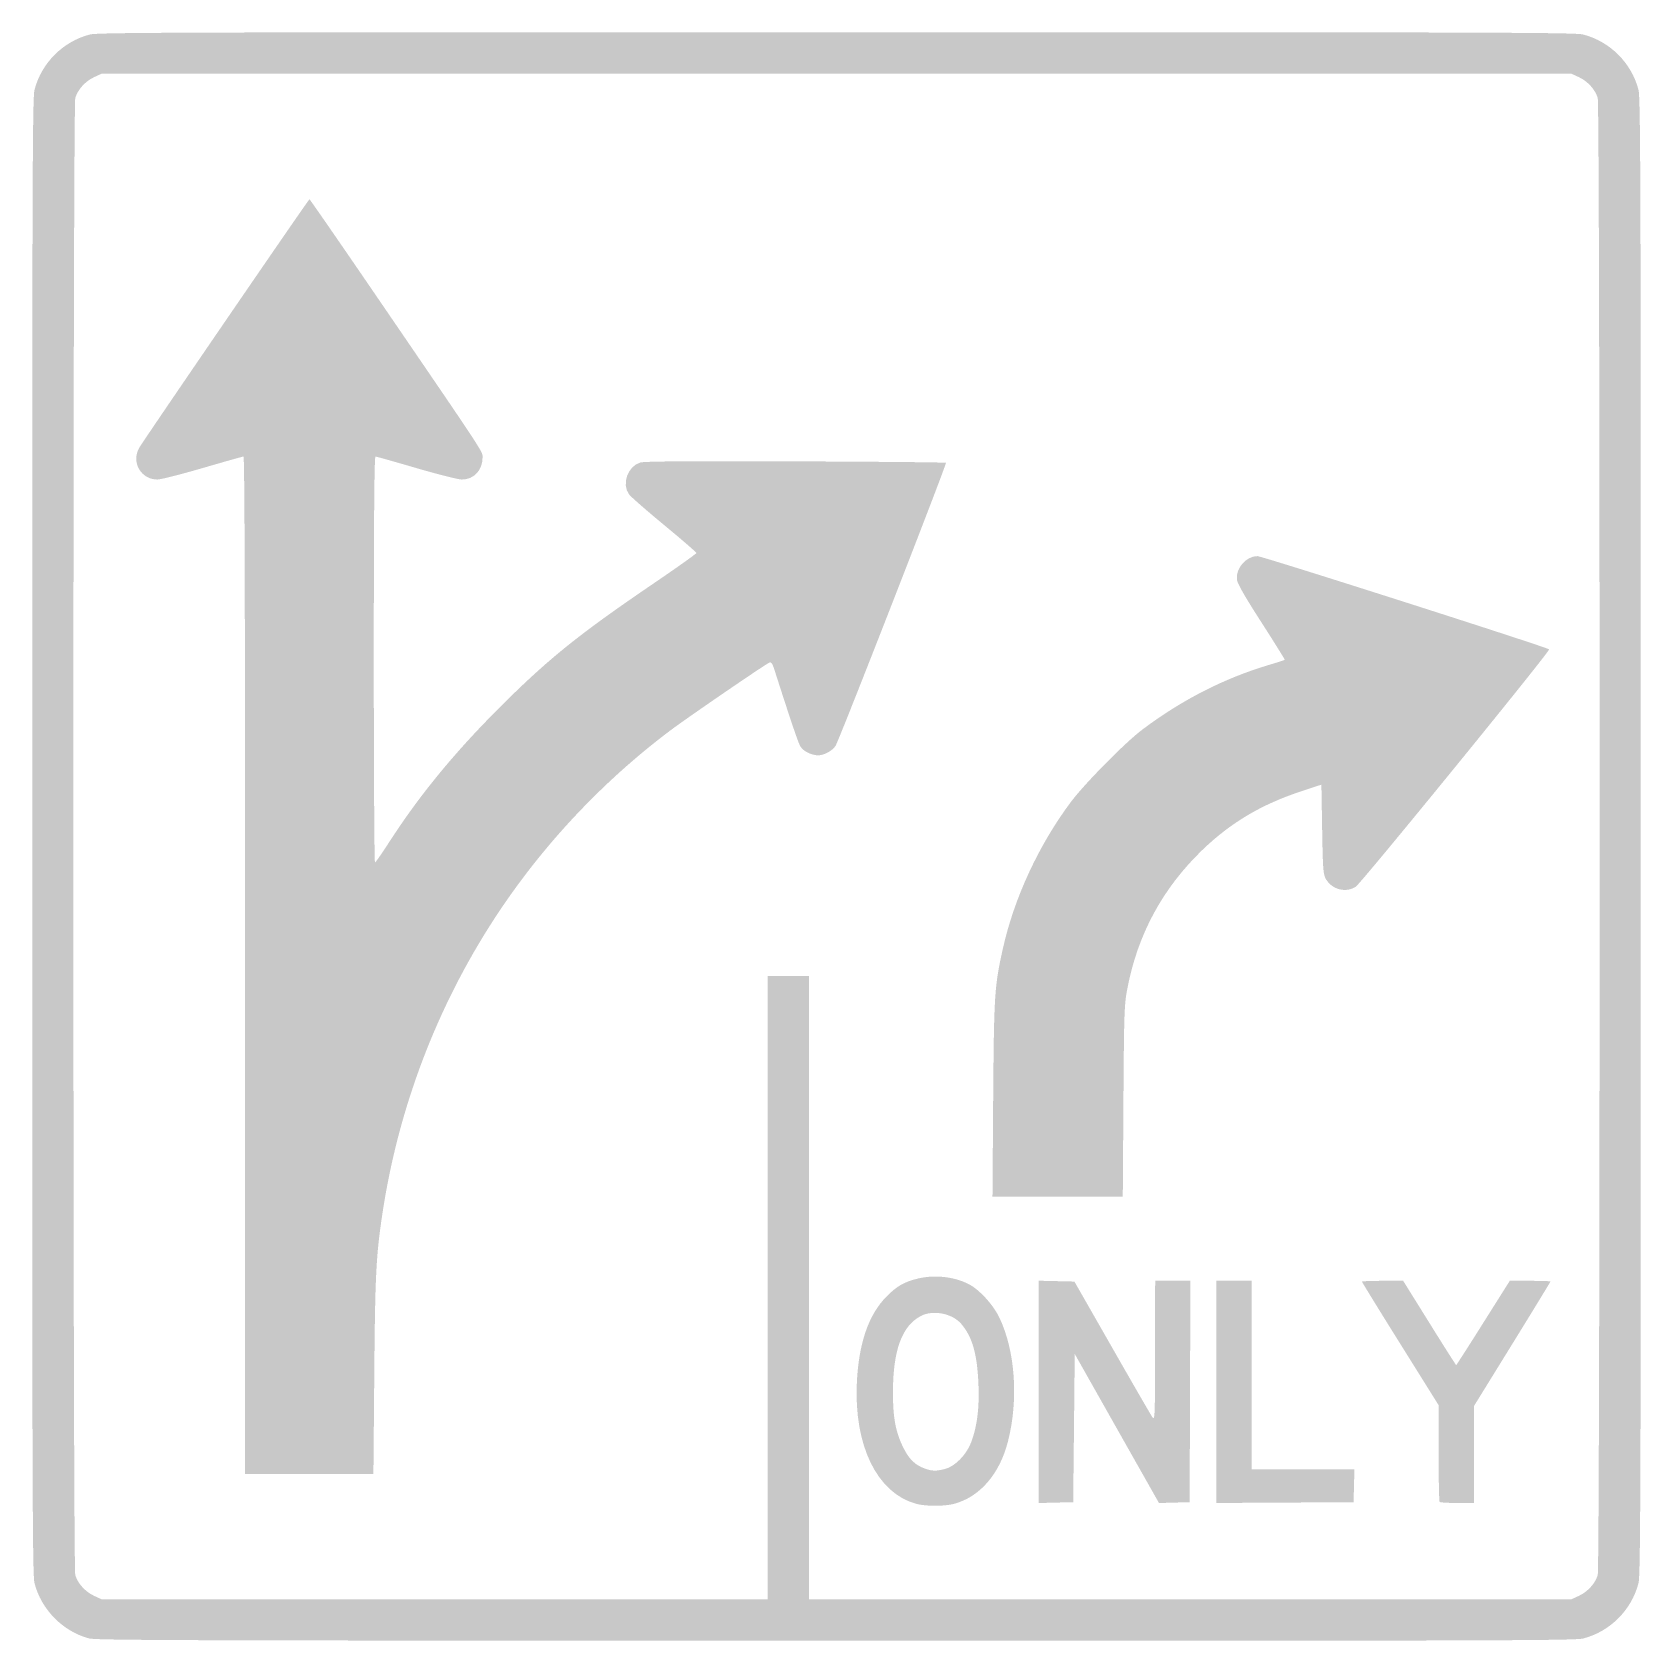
# Model space of a CAD drawing. Header units: inches. Extents: x -15 to 15, y -15 to 15.
import ezdxf

# ---------------------------------------------------------------- set-up
doc = ezdxf.new("R2010")
doc.units = ezdxf.units.IN
doc.header["$MEASUREMENT"] = 0

msp = doc.modelspace()

# ---------------------------------------------------------------- hatches: boundary and pattern name
h = msp.add_hatch(color=7)
edge = h.paths.add_edge_path()
edge.add_spline(control_points=[(-13.94, -14.955), (-14.428, -14.824), (-14.828, -14.419), (-14.956, -13.927), (-14.995, -13.778), (-15, -12.263), (-15, 0), (-15, 12.263), (-14.995, 13.778), (-14.956, 13.927), (-14.827, 14.425), (-14.425, 14.827), (-13.927, 14.956), (-13.778, 14.995), (-12.263, 15), (0, 15), (12.263, 15), (13.778, 14.995), (13.927, 14.956), (14.425, 14.827), (14.827, 14.425), (14.956, 13.927), (14.995, 13.778), (15, 12.263), (15, 0), (15, -12.263), (14.995, -13.778), (14.956, -13.927), (14.827, -14.425), (14.425, -14.827), (13.927, -14.956), (13.778, -14.995), (12.266, -15), (-0.013, -14.998), (-11.946, -14.996), (-13.806, -14.991), (-13.94, -14.955)], knot_values=[0, 0, 0, 0, 1, 1, 1, 2, 2, 2, 3, 3, 3, 4, 4, 4, 5, 5, 5, 6, 6, 6, 7, 7, 7, 8, 8, 8, 9, 9, 9, 10, 10, 10, 11, 11, 11, 12, 12, 12, 12], degree=3, periodic=0)
edge = h.paths.add_edge_path(flags=0)
edge.add_line((-1.286, -8.414), (-1.286, -2.6))
edge.add_line((-1.286, -2.6), (-0.9, -2.6))
edge.add_line((-0.9, -2.6), (-0.514, -2.6))
edge.add_line((-0.514, -2.6), (-0.514, -8.414))
edge.add_line((-0.514, -8.414), (-0.514, -14.229))
edge.add_line((-0.514, -14.229), (6.593, -14.228))
edge.add_line((6.593, -14.228), (13.7, -14.228))
edge.add_line((13.7, -14.228), (13.845, -14.161))
edge.add_spline(control_points=[(13.845, -14.161), (14.011, -14.083), (14.149, -13.931), (14.196, -13.774), (14.243, -13.617), (14.243, 13.617), (14.196, 13.774), (14.149, 13.931), (14.011, 14.083), (13.845, 14.161)], knot_values=[0, 0, 0, 0, 1, 1, 1, 2, 2, 2, 3, 3, 3, 3], degree=3, periodic=0)
edge.add_line((13.845, 14.161), (13.7, 14.228))
edge.add_line((13.7, 14.228), (0, 14.228))
edge.add_line((0, 14.228), (-13.7, 14.228))
edge.add_line((-13.7, 14.228), (-13.845, 14.161))
edge.add_spline(control_points=[(-13.845, 14.161), (-14.011, 14.083), (-14.149, 13.931), (-14.196, 13.774), (-14.243, 13.617), (-14.243, -13.617), (-14.196, -13.774), (-14.149, -13.931), (-14.011, -14.083), (-13.845, -14.161)], knot_values=[0, 0, 0, 0, 1, 1, 1, 2, 2, 2, 3, 3, 3, 3], degree=3, periodic=0)
edge.add_line((-13.845, -14.161), (-13.7, -14.228))
edge.add_line((-13.7, -14.228), (-7.493, -14.228))
edge.add_line((-7.493, -14.228), (-1.286, -14.229))
edge.add_line((-1.286, -14.229), (-1.286, -8.414))
h = msp.add_hatch(color=7)
edge = h.paths.add_edge_path()
edge.add_spline(control_points=[(-11.029, -2.4), (-11.029, 4.236), (-11.038, 7.086), (-11.059, 7.086), (-11.075, 7.086), (-11.418, 6.989), (-11.821, 6.871), (-12.223, 6.754), (-12.603, 6.657), (-12.664, 6.657), (-12.97, 6.657), (-13.155, 6.976), (-13.006, 7.245), (-12.935, 7.374), (-9.845, 11.884), (-9.829, 11.884), (-9.821, 11.884), (-9.268, 11.084), (-8.6, 10.107), (-6.548, 7.105), (-6.6, 7.185), (-6.6, 7.071), (-6.6, 6.83), (-6.762, 6.657), (-6.988, 6.657), (-7.052, 6.657), (-7.434, 6.754), (-7.836, 6.871), (-8.239, 6.989), (-8.582, 7.086), (-8.598, 7.086), (-8.619, 7.086), (-8.629, 5.937), (-8.629, 3.3), (-8.629, 1.218), (-8.619, -0.485), (-8.607, -0.484), (-8.595, -0.483), (-8.476, -0.313), (-8.343, -0.106), (-7.776, 0.772), (-7.133, 1.555), (-6.287, 2.402), (-5.377, 3.312), (-4.81, 3.768), (-3.4, 4.727), (-2.968, 5.021), (-2.614, 5.273), (-2.614, 5.287), (-2.614, 5.301), (-2.883, 5.535), (-3.212, 5.806), (-3.541, 6.078), (-3.836, 6.336), (-3.869, 6.381), (-4.011, 6.573), (-3.895, 6.903), (-3.661, 6.974), (-3.582, 6.997), (-2.795, 7.003), (-0.764, 6.996), (0.769, 6.99), (2.031, 6.978), (2.041, 6.969), (2.06, 6.95), (0.049, 1.794), (-0.018, 1.691), (-0.079, 1.597), (-0.228, 1.515), (-0.339, 1.514), (-0.463, 1.514), (-0.613, 1.587), (-0.671, 1.675), (-0.709, 1.732), (-0.853, 2.157), (-1.162, 3.123), (-1.194, 3.224), (-1.217, 3.257), (-1.249, 3.245), (-1.319, 3.218), (-2.791, 2.21), (-3.1, 1.977), (-4.382, 1.012), (-5.507, -0.191), (-6.378, -1.529), (-7.461, -3.191), (-8.176, -5.079), (-8.471, -7.05), (-8.587, -7.829), (-8.605, -8.185), (-8.62, -10.05)], knot_values=[0, 0, 0, 0, 1, 1, 1, 2, 2, 2, 3, 3, 3, 4, 4, 4, 5, 5, 5, 6, 6, 6, 7, 7, 7, 8, 8, 8, 9, 9, 9, 10, 10, 10, 11, 11, 11, 12, 12, 12, 13, 13, 13, 14, 14, 14, 15, 15, 15, 16, 16, 16, 17, 17, 17, 18, 18, 18, 19, 19, 19, 20, 20, 20, 21, 21, 21, 22, 22, 22, 23, 23, 23, 24, 24, 24, 25, 25, 25, 26, 26, 26, 27, 27, 27, 28, 28, 28, 29, 29, 29, 30, 30, 30, 30], degree=3, periodic=0)
edge.add_line((-8.62, -10.05), (-8.636, -11.886))
edge.add_line((-8.636, -11.886), (-9.832, -11.886))
edge.add_line((-9.832, -11.886), (-11.029, -11.886))
edge.add_line((-11.029, -11.886), (-11.029, -2.4))
h = msp.add_hatch(color=7)
edge = h.paths.add_edge_path()
edge.add_spline(control_points=[(2.922, -4.893), (2.937, -2.934), (2.946, -2.794), (3.103, -2.089), (3.314, -1.144), (3.772, -0.157), (4.37, 0.643), (4.626, 0.985), (5.381, 1.751), (5.701, 1.992), (6.435, 2.545), (7.223, 2.948), (8.055, 3.197), (8.218, 3.246), (8.356, 3.289), (8.36, 3.294), (8.365, 3.298), (8.169, 3.613), (7.924, 3.994), (7.607, 4.487), (7.477, 4.716), (7.467, 4.793), (7.442, 5.002), (7.64, 5.229), (7.849, 5.229), (7.939, 5.229), (13.249, 3.532), (13.29, 3.49), (13.316, 3.463), (9.795, -0.859), (9.684, -0.936), (9.509, -1.058), (9.241, -0.992), (9.13, -0.8), (9.076, -0.707), (9.07, -0.638), (9.057, 0.133)], knot_values=[0, 0, 0, 0, 1, 1, 1, 2, 2, 2, 3, 3, 3, 4, 4, 4, 5, 5, 5, 6, 6, 6, 7, 7, 7, 8, 8, 8, 9, 9, 9, 10, 10, 10, 11, 11, 11, 12, 12, 12, 12], degree=3, periodic=0)
edge.add_line((9.057, 0.133), (9.043, 0.967))
edge.add_line((9.043, 0.967), (8.667, 0.843))
edge.add_spline(control_points=[(8.667, 0.843), (7.923, 0.598), (7.351, 0.258), (6.82, -0.254), (6.077, -0.972), (5.615, -1.83), (5.423, -2.842), (5.367, -3.135), (5.362, -3.283), (5.351, -4.936)], knot_values=[0, 0, 0, 0, 1, 1, 1, 2, 2, 2, 3, 3, 3, 3], degree=3, periodic=0)
edge.add_line((5.351, -4.936), (5.339, -6.714))
edge.add_line((5.339, -6.714), (4.124, -6.714))
edge.add_line((4.124, -6.714), (2.909, -6.714))
edge.add_line((2.909, -6.714), (2.922, -4.893))
h = msp.add_hatch(color=7)
edge = h.paths.add_edge_path()
edge.add_spline(control_points=[(1.483, -12.444), (0.753, -12.243), (0.321, -11.352), (0.38, -10.174), (0.416, -9.447), (0.598, -8.919), (0.929, -8.583), (1.124, -8.384), (1.264, -8.304), (1.521, -8.243), (1.836, -8.169), (2.193, -8.208), (2.465, -8.347), (2.663, -8.448), (2.921, -8.73), (3.037, -8.971), (3.333, -9.59), (3.397, -10.495), (3.199, -11.276), (3.045, -11.888), (2.674, -12.317), (2.19, -12.446), (2.009, -12.494), (1.66, -12.493), (1.483, -12.444)], knot_values=[0, 0, 0, 0, 1, 1, 1, 2, 2, 2, 3, 3, 3, 4, 4, 4, 5, 5, 5, 6, 6, 6, 7, 7, 7, 8, 8, 8, 8], degree=3, periodic=0)
edge = h.paths.add_edge_path(flags=0)
edge.add_spline(control_points=[(2.023, -11.795), (2.208, -11.748), (2.422, -11.531), (2.509, -11.303), (2.622, -11.005), (2.666, -10.66), (2.647, -10.214), (2.624, -9.651), (2.535, -9.336), (2.329, -9.092), (2.164, -8.895), (1.805, -8.823), (1.577, -8.94), (1.222, -9.123), (1.054, -9.578), (1.053, -10.357), (1.052, -10.837), (1.102, -11.103), (1.244, -11.392), (1.352, -11.612), (1.465, -11.722), (1.65, -11.788), (1.785, -11.836), (1.855, -11.837), (2.023, -11.795)], knot_values=[0, 0, 0, 0, 1, 1, 1, 2, 2, 2, 3, 3, 3, 4, 4, 4, 5, 5, 5, 6, 6, 6, 7, 7, 7, 8, 8, 8, 8], degree=3, periodic=0)
h = msp.add_hatch(color=7)
edge = h.paths.add_edge_path()
edge.add_line((3.771, -10.357), (3.771, -8.284))
edge.add_line((3.771, -8.284), (4.104, -8.292))
edge.add_line((4.104, -8.292), (4.437, -8.3))
edge.add_line((4.437, -8.3), (5.14, -9.53))
edge.add_spline(control_points=[(5.14, -9.53), (5.526, -10.207), (5.865, -10.792), (5.891, -10.83), (5.937, -10.896), (5.94, -10.831), (5.941, -9.593)], knot_values=[0, 0, 0, 0, 1, 1, 1, 2, 2, 2, 2], degree=3, periodic=0)
edge.add_line((5.941, -9.593), (5.943, -8.286))
edge.add_line((5.943, -8.286), (6.272, -8.286))
edge.add_line((6.272, -8.286), (6.6, -8.286))
edge.add_line((6.6, -8.286), (6.593, -10.35))
edge.add_line((6.593, -10.35), (6.586, -12.414))
edge.add_line((6.586, -12.414), (6.3, -12.422))
edge.add_line((6.3, -12.422), (6.014, -12.43))
edge.add_line((6.014, -12.43), (5.228, -11.04))
edge.add_line((5.228, -11.04), (4.443, -9.65))
edge.add_line((4.443, -9.65), (4.429, -11.032))
edge.add_line((4.429, -11.032), (4.414, -12.414))
edge.add_line((4.414, -12.414), (4.093, -12.422))
edge.add_line((4.093, -12.422), (3.771, -12.43))
edge.add_line((3.771, -12.43), (3.771, -10.357))
msp.add_hatch(color=7).paths.add_polyline_path([(7.086, -10.357), (7.086, -8.286), (7.414, -8.286), (7.743, -8.286), (7.743, -10.043), (7.743, -11.8), (8.701, -11.8), (9.659, -11.8), (9.651, -12.107), (9.643, -12.414), (8.364, -12.422), (7.086, -12.429), (7.086, -10.357)])
h = msp.add_hatch(color=7)
edge = h.paths.add_edge_path()
edge.add_spline(control_points=[(11.248, -12.41), (11.237, -12.399), (11.229, -11.989), (11.229, -11.498)], knot_values=[0, 0, 0, 0, 1, 1, 1, 1], degree=3, periodic=0)
edge.add_line((11.229, -11.498), (11.229, -10.606))
edge.add_line((11.229, -10.606), (10.514, -9.462))
edge.add_spline(control_points=[(10.514, -9.462), (10.121, -8.833), (9.8, -8.311), (9.8, -8.302), (9.8, -8.293), (9.973, -8.286), (10.184, -8.286)], knot_values=[0, 0, 0, 0, 1, 1, 1, 2, 2, 2, 2], degree=3, periodic=0)
edge.add_line((10.184, -8.286), (10.568, -8.286))
edge.add_line((10.568, -8.286), (11.057, -9.071))
edge.add_spline(control_points=[(11.057, -9.071), (11.326, -9.504), (11.551, -9.857), (11.556, -9.857), (11.562, -9.857), (11.789, -9.504), (12.061, -9.071)], knot_values=[0, 0, 0, 0, 1, 1, 1, 2, 2, 2, 2], degree=3, periodic=0)
edge.add_line((12.061, -9.071), (12.556, -8.286))
edge.add_line((12.556, -8.286), (12.935, -8.286))
edge.add_spline(control_points=[(12.935, -8.286), (13.144, -8.286), (13.314, -8.292), (13.314, -8.299), (13.314, -8.307), (12.993, -8.833), (12.6, -9.469)], knot_values=[0, 0, 0, 0, 1, 1, 1, 2, 2, 2, 2], degree=3, periodic=0)
edge.add_line((12.6, -9.469), (11.886, -10.625))
edge.add_line((11.886, -10.625), (11.886, -11.527))
edge.add_line((11.886, -11.527), (11.886, -12.429))
edge.add_line((11.886, -12.429), (11.576, -12.429))
edge.add_spline(control_points=[(11.576, -12.429), (11.406, -12.429), (11.258, -12.42), (11.248, -12.41)], knot_values=[0, 0, 0, 0, 1, 1, 1, 1], degree=3, periodic=0)

doc.saveas('drawing.dxf')
